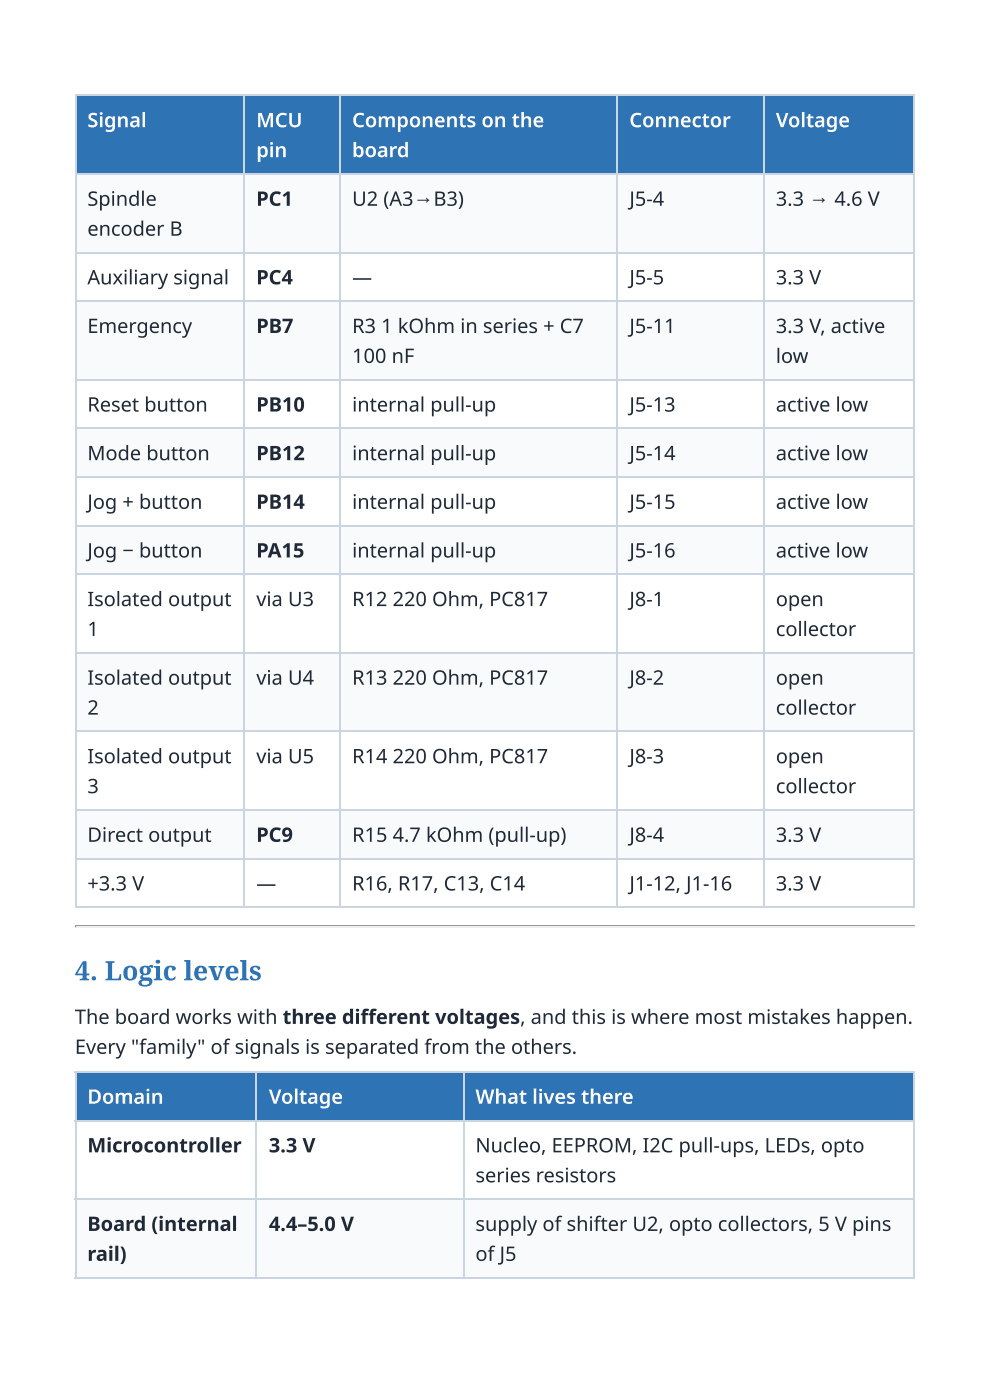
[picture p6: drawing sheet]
<svg xmlns="http://www.w3.org/2000/svg" width="210mm" height="297mm" viewBox="0 0 210 297" stroke-linecap="round" stroke-linejoin="round" font-family="sans-serif">
<defs><g id="words">
<text font-size="5.6" fill="#2e74b5" x="15.9" y="208">4. Logic levels</text>
<g font-size="4.2" fill="#fff">
<text x="18.5" y="27">Signal</text>
<text x="54.3" y="27">MCU</text>
<text x="74.7" y="27">Components on the</text>
<text x="133.4" y="27">Connector</text>
<text x="164.5" y="27">Voltage</text>
<text x="54.3" y="33.3">pin</text>
<text x="74.7" y="33.3">board</text>
<text x="18.5" y="234.2">Domain</text>
<text x="57" y="234.2">Voltage</text>
<text x="100.8" y="234.2">What lives there</text>
</g>
<g font-size="4.2" fill="#1f2937">
<text x="18.5" y="43.7">Spindle</text>
<text x="54.3" y="43.7">PC1</text>
<text x="74.7" y="43.7">U2 (A3→B3)</text>
<text x="133.4" y="43.7">J5-4</text>
<text x="164.5" y="43.7">3.3 → 4.6 V</text>
<text x="18.5" y="50">encoder B</text>
<text x="18.5" y="60.3">Auxiliary signal</text>
<text x="54.3" y="60.3">PC4</text>
<text x="74.7" y="60.3">—</text>
<text x="133.4" y="60.3">J5-5</text>
<text x="164.5" y="60.3">3.3 V</text>
<text x="18.5" y="70.6">Emergency</text>
<text x="54.3" y="70.6">PB7</text>
<text x="74.7" y="70.6">R3</text>
<text x="80.8" y="70.6">1 kOhm in series + C7</text>
<text x="133.4" y="70.6">J5-11</text>
<text x="164.5" y="70.6">3.3 V, active</text>
<text x="74.7" y="77">100 nF</text>
<text x="164.5" y="77">low</text>
<text x="18.5" y="87.3">Reset button</text>
<text x="54.3" y="87.3">PB10</text>
<text x="74.7" y="87.3">internal pull-up</text>
<text x="133.4" y="87.3">J5-13</text>
<text x="164.5" y="87.3">active low</text>
<text x="18.5" y="97.6">Mode button</text>
<text x="54.3" y="97.6">PB12</text>
<text x="74.7" y="97.6">internal pull-up</text>
<text x="133.4" y="97.6">J5-14</text>
<text x="164.5" y="97.6">active low</text>
<text x="18.5" y="108">Jog + button</text>
<text x="54.3" y="108">PB14</text>
<text x="74.7" y="108">internal pull-up</text>
<text x="133.4" y="108">J5-15</text>
<text x="164.5" y="108">active low</text>
<text x="18.5" y="118.3">Jog − button</text>
<text x="54.3" y="118.3">PA15</text>
<text x="74.7" y="118.3">internal pull-up</text>
<text x="133.4" y="118.3">J5-16</text>
<text x="164.5" y="118.3">active low</text>
<text x="18.5" y="128.6">Isolated output</text>
<text x="54.3" y="128.6">via U3</text>
<text x="74.7" y="128.6">R12</text>
<text x="83.2" y="128.6">220 Ohm, PC817</text>
<text x="133.4" y="128.6">J8-1</text>
<text x="164.5" y="128.6">open</text>
<text x="18.5" y="134.9">1</text>
<text x="164.5" y="134.9">collector</text>
<text x="18.5" y="145.3">Isolated output</text>
<text x="54.3" y="145.3">via U4</text>
<text x="74.7" y="145.3">R13</text>
<text x="83.2" y="145.3">220 Ohm, PC817</text>
<text x="133.4" y="145.3">J8-2</text>
<text x="164.5" y="145.3">open</text>
<text x="18.5" y="151.6">2</text>
<text x="164.5" y="151.6">collector</text>
<text x="18.5" y="161.9">Isolated output</text>
<text x="54.3" y="161.9">via U5</text>
<text x="74.7" y="161.9">R14</text>
<text x="83.2" y="161.9">220 Ohm, PC817</text>
<text x="133.4" y="161.9">J8-3</text>
<text x="164.5" y="161.9">open</text>
<text x="18.5" y="168.3">3</text>
<text x="164.5" y="168.3">collector</text>
<text x="18.5" y="178.6">Direct output</text>
<text x="54.3" y="178.6">PC9</text>
<text x="74.7" y="178.6">R15</text>
<text x="83.2" y="178.6">4.7 kOhm (pull-up)</text>
<text x="133.4" y="178.6">J8-4</text>
<text x="164.5" y="178.6">3.3 V</text>
<text x="18.5" y="188.9">+3.3 V</text>
<text x="54.3" y="188.9">—</text>
<text x="74.7" y="188.9">R16, R17, C13, C14</text>
<text x="133.4" y="188.9">J1-12, J1-16</text>
<text x="164.5" y="188.9">3.3 V</text>
<text x="15.9" y="217.2">The board works with three diff erent voltages, and this is where most mistakes happen.</text>
<text x="15.9" y="223.6">Every &quot;family&quot; of signals is separated from the others.</text>
<text x="18.5" y="244.5">Microcontroller</text>
<text x="57" y="244.5">3.3 V</text>
<text x="100.8" y="244.5">Nucleo, EEPROM, I2C pull-ups, LEDs, opto</text>
<text x="100.8" y="250.8">series resistors</text>
<text x="18.5" y="261.1">Board (internal</text>
<text x="57" y="261.1">4.4–5.0 V</text>
<text x="100.8" y="261.1">supply of shifter U2, opto collectors, 5 V pins</text>
<text x="18.5" y="267.5">rail)</text>
<text x="100.8" y="267.5">of J5</text>
</g>
</g></defs>
<g fill="#2e74b5">
<path d="M16.1 20.4h35.8v16.6h-35.8z"/>
<path d="M51.9 20.4h20.3v16.6h-20.3z"/>
<path d="M72.2 20.4h58.8v16.6h-58.8z"/>
<path d="M131 20.4h30.9v16.6h-30.9z"/>
<path d="M161.9 20.4h32v16.6h-32z"/>
</g>
<g fill="#f8fafc">
<path d="M16.1 37h35.8v16.7h-35.8z"/>
<path d="M51.9 37h20.3v16.7h-20.3z"/>
<path d="M72.2 37h58.8v16.7h-58.8z"/>
<path d="M131 37h30.9v16.7h-30.9z"/>
<path d="M161.9 37h32v16.7h-32z"/>
</g>
<g fill="#fff">
<path d="M16.1 53.7h35.8v10.3h-35.8z"/>
<path d="M51.9 53.7h20.3v10.3h-20.3z"/>
<path d="M72.2 53.7h58.8v10.3h-58.8z"/>
<path d="M131 53.7h30.9v10.3h-30.9z"/>
<path d="M161.9 53.7h32v10.3h-32z"/>
</g>
<g fill="#f8fafc">
<path d="M16.1 64h35.8v16.7h-35.8z"/>
<path d="M51.9 64h20.3v16.7h-20.3z"/>
<path d="M72.2 64h58.8v16.7h-58.8z"/>
<path d="M131 64h30.9v16.7h-30.9z"/>
<path d="M161.9 64h32v16.7h-32z"/>
</g>
<g fill="#fff">
<path d="M16.1 80.7h35.8v10.3h-35.8z"/>
<path d="M51.9 80.7h20.3v10.3h-20.3z"/>
<path d="M72.2 80.7h58.8v10.3h-58.8z"/>
<path d="M131 80.7h30.9v10.3h-30.9z"/>
<path d="M161.9 80.7h32v10.3h-32z"/>
</g>
<g fill="#f8fafc">
<path d="M16.1 91h35.8v10.3h-35.8z"/>
<path d="M51.9 91h20.3v10.3h-20.3z"/>
<path d="M72.2 91h58.8v10.3h-58.8z"/>
<path d="M131 91h30.9v10.3h-30.9z"/>
<path d="M161.9 91h32v10.3h-32z"/>
</g>
<g fill="#fff">
<path d="M16.1 101.3h35.8v10.4h-35.8z"/>
<path d="M51.9 101.3h20.3v10.4h-20.3z"/>
<path d="M72.2 101.3h58.8v10.4h-58.8z"/>
<path d="M131 101.3h30.9v10.4h-30.9z"/>
<path d="M161.9 101.3h32v10.4h-32z"/>
</g>
<g fill="#f8fafc">
<path d="M16.1 111.7h35.8v10.3h-35.8z"/>
<path d="M51.9 111.7h20.3v10.3h-20.3z"/>
<path d="M72.2 111.7h58.8v10.3h-58.8z"/>
<path d="M131 111.7h30.9v10.3h-30.9z"/>
<path d="M161.9 111.7h32v10.3h-32z"/>
</g>
<g fill="#fff">
<path d="M16.1 122h35.8v16.6h-35.8z"/>
<path d="M51.9 122h20.3v16.6h-20.3z"/>
<path d="M72.2 122h58.8v16.6h-58.8z"/>
<path d="M131 122h30.9v16.6h-30.9z"/>
<path d="M161.9 122h32v16.6h-32z"/>
</g>
<g fill="#f8fafc">
<path d="M16.1 138.6h35.8v16.7h-35.8z"/>
<path d="M51.9 138.6h20.3v16.7h-20.3z"/>
<path d="M72.2 138.6h58.8v16.7h-58.8z"/>
<path d="M131 138.6h30.9v16.7h-30.9z"/>
<path d="M161.9 138.6h32v16.7h-32z"/>
</g>
<g fill="#fff">
<path d="M16.1 155.3h35.8v16.7h-35.8z"/>
<path d="M51.9 155.3h20.3v16.7h-20.3z"/>
<path d="M72.2 155.3h58.8v16.7h-58.8z"/>
<path d="M131 155.3h30.9v16.7h-30.9z"/>
<path d="M161.9 155.3h32v16.7h-32z"/>
</g>
<g fill="#f8fafc">
<path d="M16.1 172h35.8v10.3h-35.8z"/>
<path d="M51.9 172h20.3v10.3h-20.3z"/>
<path d="M72.2 172h58.8v10.3h-58.8z"/>
<path d="M131 172h30.9v10.3h-30.9z"/>
<path d="M161.9 172h32v10.3h-32z"/>
</g>
<g fill="#fff">
<path d="M16.1 182.3h35.8v10.3h-35.8z"/>
<path d="M51.9 182.3h20.3v10.3h-20.3z"/>
<path d="M72.2 182.3h58.8v10.3h-58.8z"/>
<path d="M131 182.3h30.9v10.3h-30.9z"/>
<path d="M161.9 182.3h32v10.3h-32z"/>
</g>
<g fill="none" stroke="#cbd5e1" stroke-width=".26">
<path d="M15.9 20.2h178M15.9 36.9h178M16 20.1v172.5M51.7 20.1v172.5M72.1 20.1v172.5M130.8 20.1v172.5M162.1 20.1v172.5M15.9 53.6h178M15.9 63.9h178M15.9 80.6h178M15.9 90.9h178M15.9 101.2h178"/>
<path d="M15.9 111.5h178M15.9 121.8h178M15.9 138.5h178M15.9 155.2h178M15.9 171.8h178M15.9 182.2h178M15.9 192.5h178"/>
</g>
<path d="M193.8 20.1v172.5" fill="none" stroke="#cbd5e1" stroke-width=".25"/>
<path d="M15.9 196.5h178" fill="none" stroke="#9a9a9a" stroke-width=".26"/>
<path d="M15.9 196.7h178" fill="none" stroke="#eee" stroke-width=".26"/>
<path d="M193.9 196.3v.6h-.2v-.3z" fill="#eee"/>
<path d="M15.9 196.3h.2v.3l-.2 .3z" fill="#9a9a9a"/>
<g fill="#2e74b5">
<path d="M16.1 227.3h38.4v10.3h-38.4z"/>
<path d="M54.5 227.3h43.7v10.3h-43.7z"/>
<path d="M98.2 227.3h95.7v10.3h-95.7z"/>
</g>
<g fill="#fff">
<path d="M16.1 237.6h38.4v16.7h-38.4z"/>
<path d="M54.5 237.6h43.7v16.7h-43.7z"/>
<path d="M98.2 237.6h95.7v16.7h-95.7z"/>
</g>
<g fill="#f8fafc">
<path d="M16.1 254.3h38.4v16.6h-38.4z"/>
<path d="M54.5 254.3h43.7v16.6h-43.7z"/>
<path d="M98.2 254.3h95.7v16.6h-95.7z"/>
</g>
<path d="M15.9 227.4h178M15.9 237.7h178M16 227.3v43.6M54.4 227.3v43.6M98.3 227.3v43.6M15.9 254.4h178M15.9 271.1h178" fill="none" stroke="#cbd5e1" stroke-width=".26"/>
<path d="M193.8 227.3v43.6" fill="none" stroke="#cbd5e1" stroke-width=".25"/>
<use href="#words"/>
</svg>
